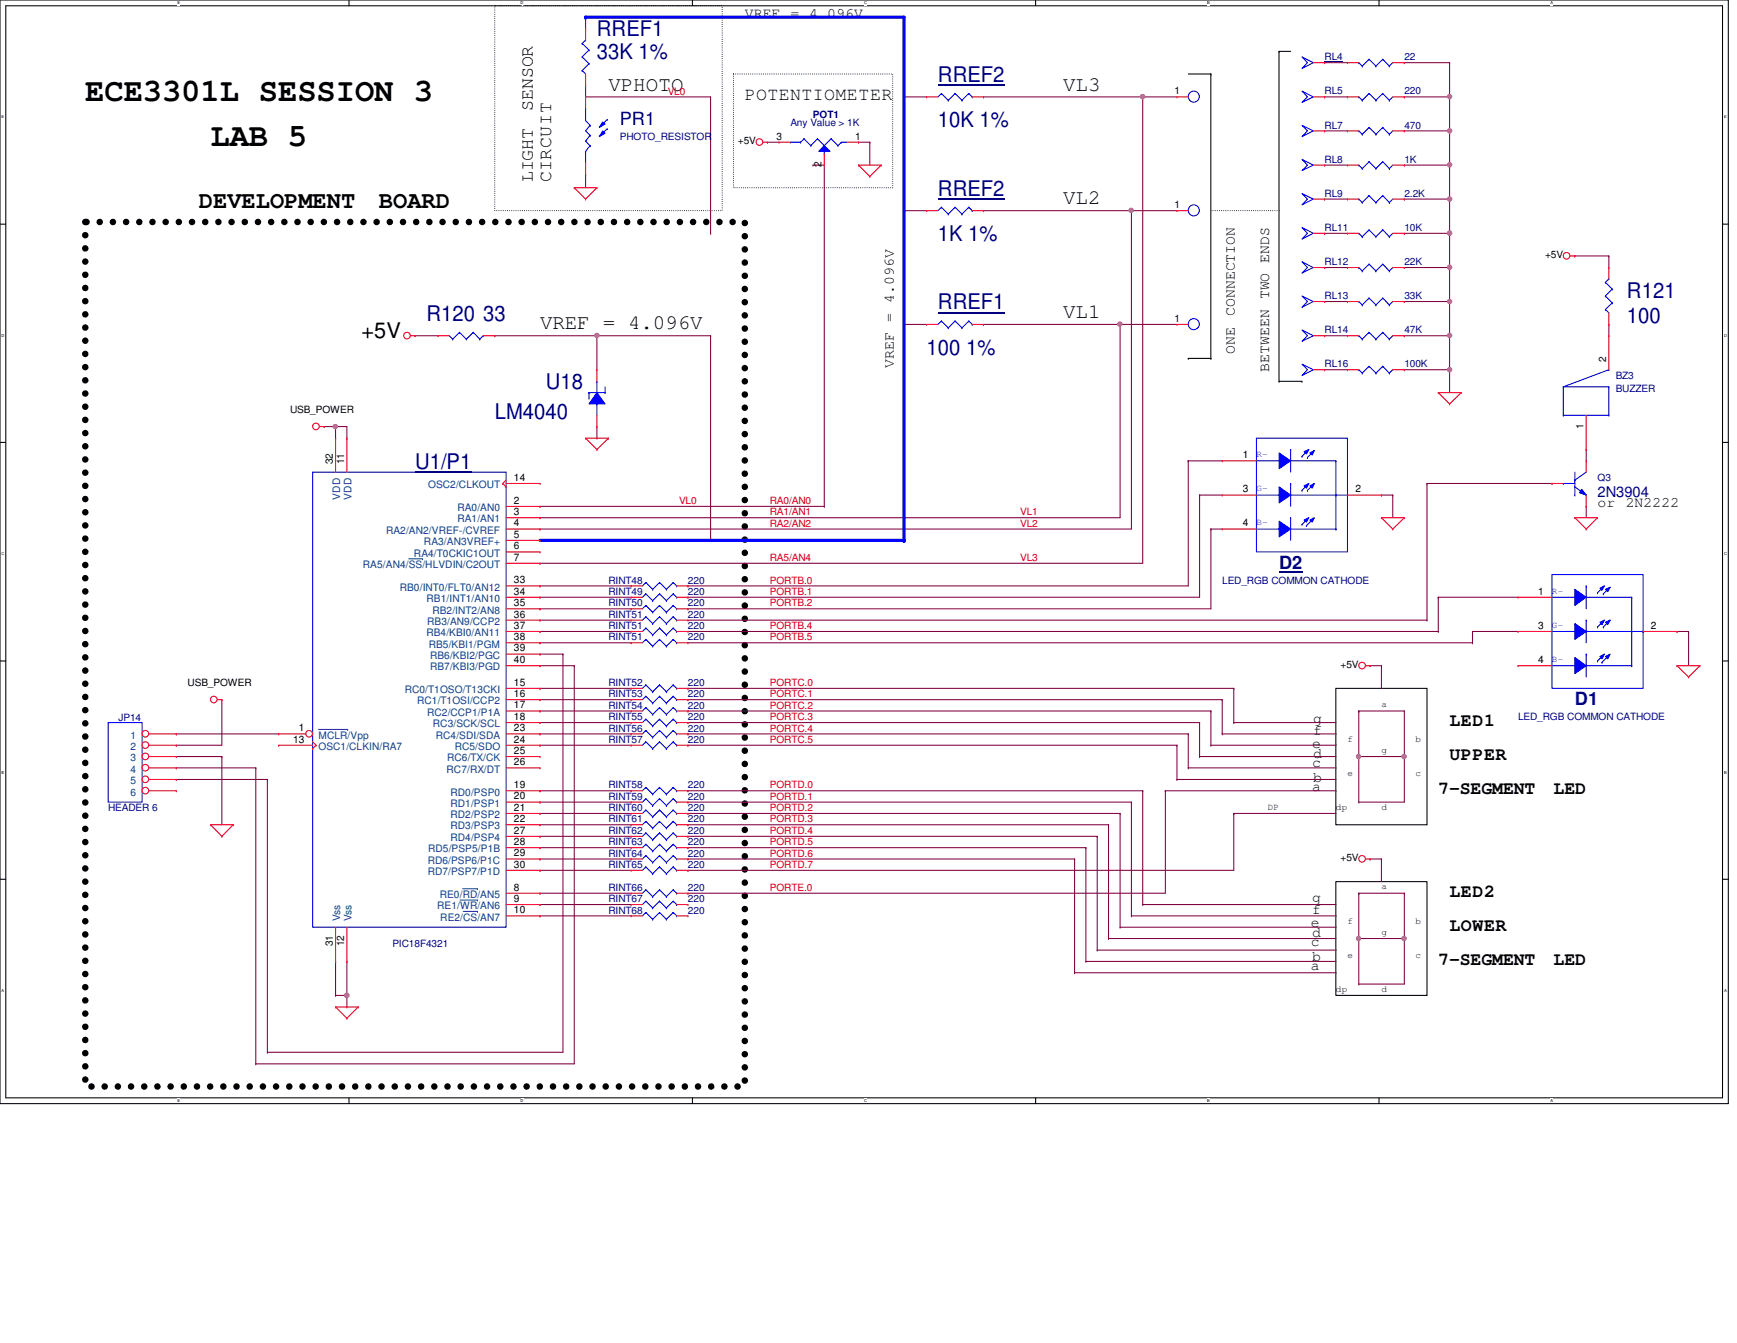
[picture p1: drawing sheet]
<svg xmlns="http://www.w3.org/2000/svg" width="279mm" height="216mm" viewBox="0 0 279 216" stroke-linecap="round" stroke-linejoin="round" font-family="sans-serif">
<defs><g id="words">
<g font-size="5.2">
<text x="13.7" y="16.2">ECE3301L SESSION 3</text>
<text x="33.9" y="23.5">LAB 5</text>
</g>
<g font-size="3.8">
<text x="32" y="33.4">DEVELOPMENT</text>
<text x="61" y="33.4">BOARD</text>
</g>
<g font-size="3.5" fill="#000080">
<text x="96" y="5.8">RREF1</text>
<text x="96" y="9.5">33K 1%</text>
<text x="150.9" y="13.2">RREF2</text>
<text x="150.9" y="20.5">10K 1%</text>
<text x="150.9" y="31.5">RREF2</text>
<text x="150.9" y="38.8">1K 1%</text>
<text x="261.7" y="47.9">R121</text>
<text x="68.6" y="51.6">R120 33</text>
<text x="150.9" y="49.7">RREF1</text>
<text x="261.7" y="51.9">100</text>
<text x="149.1" y="57.1">100 1%</text>
<text x="87.8" y="62.5">U18</text>
<text x="79.6" y="67.3">LM4040</text>
<text x="66.8" y="75.4">U1/P1</text>
</g>
<text font-size="3.5" x="58.2" y="54.3">+5V</text>
<g font-size="3.3">
<text x="97.9" y="14.6">VPHOTO</text>
<text x="171" y="14.6">VL3</text>
<text x="171" y="32.9">VL2</text>
<text x="86.9" y="53">VREF = 4.096V</text>
<text x="171" y="51.1">VL1</text>
</g>
<g font-size="2.9">
<text x="85.7" y="17.8" transform="rotate(-90 85.7 17.8)">SENSOR</text>
<text x="119.8" y="16">POTENTIOMETER</text>
<text x="85.7" y="29.3" transform="rotate(-90 85.7 29.3)">LIGHT</text>
<text x="88.6" y="29.3" transform="rotate(-90 88.6 29.3)">CIRCUIT</text>
<text x="233.2" y="116.7">LED1</text>
<text x="233.2" y="122.2">UPPER</text>
<text x="231.4" y="127.7">7-SEGMENT</text>
<text x="249.9" y="127.7">LED</text>
<text x="233.2" y="144.1">LED2</text>
<text x="233.2" y="149.6">LOWER</text>
<text x="231.4" y="155.2">7-SEGMENT</text>
<text x="249.9" y="155.2">LED</text>
</g>
<g font-size="2.9" fill="#000080">
<text x="99.7" y="20">PR1</text>
<text x="205.7" y="91.4">D2</text>
<text x="253.3" y="113.4">D1</text>
</g>
<g font-size="2.4">
<text x="119.8" y="2.8">VREF = 4.096V</text>
<text x="198.6" y="50.8" transform="rotate(-90 198.6 50.8)">CONNECTION</text>
<text x="143.8" y="59.1" transform="rotate(-90 143.8 59.1)">VREF = 4.096V</text>
<text x="198.6" y="56.9" transform="rotate(-90 198.6 56.9)">ONE</text>
<text x="204.1" y="59.8" transform="rotate(-90 204.1 59.8)">BETWEEN TWO ENDS</text>
<text x="257" y="81.5">or</text>
<text x="261.5" y="81.5">2N2222</text>
<text x="211.2" y="118.2">f</text>
<text x="211.2" y="116.2">g</text>
<text x="211.1" y="123.4">c</text>
<text x="211.1" y="120.2">e</text>
<text x="211.2" y="121.9">d</text>
<text x="211.2" y="125.7">b</text>
<text x="211.1" y="127.2">a</text>
<text x="210.9" y="149">e</text>
<text x="211.1" y="146.9">f</text>
<text x="211.1" y="144.9">g</text>
<text x="210.9" y="152.1">c</text>
<text x="210.9" y="155.9">a</text>
<text x="211.1" y="150.6">d</text>
<text x="211.1" y="154.4">b</text>
</g>
<text font-size="2.4" fill="#000080" x="257" y="79.9">2N3904</text>
<g font-size="1.7">
<text x="188.9" y="15.2">1</text>
<text x="124.9" y="22.4">3</text>
<text x="137.5" y="22.4">1</text>
<text x="132.2" y="26.9" transform="rotate(-90 132.2 26.9)">2</text>
<text x="188.9" y="33.4">1</text>
<text x="188.9" y="51.7">1</text>
<text x="258.4" y="58.2" transform="rotate(-90 258.4 58.2)">2</text>
<text x="254.7" y="68.9" transform="rotate(-90 254.7 68.9)">1</text>
<text x="53.6" y="74.6" transform="rotate(-90 53.6 74.6)">32</text>
<text x="55.4" y="74.6" transform="rotate(-90 55.4 74.6)">11</text>
<text x="82.7" y="77.3">14</text>
<text x="199.9" y="73.7">1</text>
<text x="82.7" y="81">2</text>
<text x="82.7" y="82.8">3</text>
<text x="199.9" y="79.2">3</text>
<text x="218" y="79.2">2</text>
<text x="82.7" y="84.6">4</text>
<text x="82.7" y="86.4">5</text>
<text x="82.7" y="88.3">6</text>
<text x="199.9" y="84.6">4</text>
<text x="82.7" y="90.1">7</text>
<text x="82.7" y="93.8">33</text>
<text x="82.7" y="95.6">34</text>
<text x="247.4" y="95.6">1</text>
<text x="82.7" y="97.5">35</text>
<text x="82.7" y="99.3">36</text>
<text x="82.7" y="101.1">37</text>
<text x="247.4" y="101.1">3</text>
<text x="265.6" y="101.1">2</text>
<text x="82.7" y="102.9">38</text>
<text x="82.7" y="104.7">39</text>
<text x="82.7" y="106.6">40</text>
<text x="247.4" y="106.6">4</text>
<text x="82.7" y="113.9">17</text>
<text x="82.7" y="112.1">16</text>
<text x="82.7" y="110.2">15</text>
<text x="47.2" y="119.4">13</text>
<text x="48.1" y="117.6">1</text>
<text x="82.7" y="119.4">24</text>
<text x="82.7" y="117.6">23</text>
<text x="82.7" y="115.7">18</text>
<text x="82.7" y="123">26</text>
<text x="82.7" y="121.2">25</text>
<text x="82.7" y="126.7">19</text>
<text x="82.7" y="128.5">20</text>
<text x="82.7" y="130.3">21</text>
<text x="82.7" y="132.2">22</text>
<text x="82.7" y="134">27</text>
<text x="82.7" y="135.8">28</text>
<text x="82.7" y="137.7">29</text>
<text x="82.7" y="143.2">8</text>
<text x="82.7" y="139.5">30</text>
<text x="82.7" y="145">9</text>
<text x="82.7" y="146.8">10</text>
<text x="53.6" y="152.1" transform="rotate(-90 53.6 152.1)">31</text>
<text x="55.4" y="152.1" transform="rotate(-90 55.4 152.1)">12</text>
</g>
<g font-size="1.7" fill="#004080">
<text x="54.7" y="80.3" transform="rotate(-90 54.7 80.3)">VDD</text>
<text x="56.6" y="80.3" transform="rotate(-90 56.6 80.3)">VDD</text>
<text x="68.9" y="78.5">OSC2/CLKOUT</text>
<text x="73.6" y="82.2">RA0/AN0</text>
<text x="73.6" y="84">RA1/AN1</text>
<text x="62.1" y="85.8">RA2/AN2/VREF-/CVREF</text>
<text x="66.6" y="89.5">RA4/T0CKIC1OUT</text>
<text x="68.2" y="87.6">RA3/AN3VREF+</text>
<text x="58.4" y="91.3">RA5/AN4/SS/HLVDIN/C2OUT</text>
<text x="64.3" y="95">RB0/INT0/FLT0/AN12</text>
<text x="68.6" y="96.8">RB1/INT1/AN10</text>
<text x="68.7" y="100.5">RB3/AN9/CCP2</text>
<text x="69.6" y="98.6">RB2/INT2/AN8</text>
<text x="68.6" y="102.3">RB4/KBI0/AN11</text>
<text x="69" y="104.1">RB5/KBI1/PGM</text>
<text x="69.2" y="105.9">RB6/KBI2/PGC</text>
<text x="69.2" y="107.8">RB7/KBI3/PGD</text>
<text x="65.1" y="111.4">RC0/T1OSO/T13CKI</text>
<text x="67.1" y="113.2">RC1/T1OSI/CCP2</text>
<text x="21" y="118.7">1</text>
<text x="51.2" y="118.7">MCLR/Vpp</text>
<text x="68.7" y="115.1">RC2/CCP1/P1A</text>
<text x="69.6" y="116.9">RC3/SCK/SCL</text>
<text x="70.1" y="118.7">RC4/SDI/SDA</text>
<text x="21" y="120.6">2</text>
<text x="21" y="122.4">3</text>
<text x="21" y="124.2">4</text>
<text x="51.2" y="120.6">OSC1/CLKIN/RA7</text>
<text x="71.8" y="124.2">RC7/RX/DT</text>
<text x="71.9" y="122.4">RC6/TX/CK</text>
<text x="73.2" y="120.6">RC5/SDO</text>
<text x="21" y="126.1">5</text>
<text x="21" y="127.9">6</text>
<text x="72.5" y="127.9">RD0/PSP0</text>
<text x="72.5" y="129.7">RD1/PSP1</text>
<text x="72.5" y="131.5">RD2/PSP2</text>
<text x="68.9" y="137">RD5/PSP5/P1B</text>
<text x="72.5" y="133.3">RD3/PSP3</text>
<text x="72.5" y="135.2">RD4/PSP4</text>
<text x="68.8" y="138.9">RD6/PSP6/P1C</text>
<text x="68.8" y="140.7">RD7/PSP7/P1D</text>
<text x="54.7" y="148.1" transform="rotate(-90 54.7 148.1)">Vss</text>
<text x="56.6" y="148.1" transform="rotate(-90 56.6 148.1)">Vss</text>
<text x="70.3" y="146.2">RE1/WR/AN6</text>
<text x="70.7" y="144.4">RE0/RD/AN5</text>
<text x="70.8" y="148">RE2/CS/AN7</text>
</g>
<g font-size="1.6" fill="#000080">
<text x="213.1" y="9.7">RL4</text>
<text x="225.9" y="9.7">22</text>
<text x="213.1" y="15.2">RL5</text>
<text x="225.9" y="15.2">220</text>
<text x="99.7" y="22.5">PHOTO_RESISTOR</text>
<text x="127.1" y="20.3">Any Value &gt; 1K</text>
<text x="130.8" y="18.9">POT1</text>
<text x="213.1" y="20.7">RL7</text>
<text x="225.9" y="20.7">470</text>
<text x="213.1" y="26.2">RL8</text>
<text x="225.9" y="26.2">1K</text>
<text x="213.1" y="31.6">RL9</text>
<text x="225.9" y="31.6">2.2K</text>
<text x="213.1" y="37.1">RL11</text>
<text x="225.9" y="37.1">10K</text>
<text x="213.1" y="42.6">RL12</text>
<text x="225.9" y="42.6">22K</text>
<text x="213.1" y="53.6">RL14</text>
<text x="213.1" y="48.1">RL13</text>
<text x="225.9" y="53.6">47K</text>
<text x="225.9" y="48.1">33K</text>
<text x="213.1" y="59.1">RL16</text>
<text x="225.9" y="59.1">100K</text>
<text x="259.9" y="60.9">BZ3</text>
<text x="259.9" y="63.1">BUZZER</text>
<text x="257" y="77.3">Q3</text>
<text x="97.9" y="93.8">RINT48</text>
<text x="97.9" y="95.6">RINT49</text>
<text x="110.7" y="93.8">220</text>
<text x="110.7" y="95.6">220</text>
<text x="196.6" y="93.8">LED_RGB COMMON CATHODE</text>
<text x="97.9" y="99.3">RINT51</text>
<text x="97.9" y="97.5">RINT50</text>
<text x="97.9" y="101.1">RINT51</text>
<text x="110.7" y="99.3">220</text>
<text x="110.7" y="97.5">220</text>
<text x="110.7" y="101.1">220</text>
<text x="97.9" y="103">RINT51</text>
<text x="110.7" y="103">220</text>
<text x="97.9" y="113.9">RINT54</text>
<text x="97.9" y="110.3">RINT52</text>
<text x="97.9" y="112.1">RINT53</text>
<text x="110.7" y="113.9">220</text>
<text x="110.7" y="110.3">220</text>
<text x="110.7" y="112.1">220</text>
<text x="19" y="116">JP14</text>
<text x="97.9" y="119.4">RINT57</text>
<text x="97.9" y="115.7">RINT55</text>
<text x="97.9" y="117.6">RINT56</text>
<text x="110.7" y="119.4">220</text>
<text x="110.7" y="115.7">220</text>
<text x="110.7" y="117.6">220</text>
<text x="244.2" y="115.7">LED_RGB COMMON CATHODE</text>
<text x="17.4" y="130.4">HEADER 6</text>
<text x="97.9" y="130.4">RINT60</text>
<text x="97.9" y="126.7">RINT58</text>
<text x="97.9" y="128.6">RINT59</text>
<text x="110.7" y="130.4">220</text>
<text x="110.7" y="126.7">220</text>
<text x="110.7" y="128.6">220</text>
<text x="97.9" y="132.2">RINT61</text>
<text x="97.9" y="134">RINT62</text>
<text x="97.9" y="135.9">RINT63</text>
<text x="97.9" y="137.7">RINT64</text>
<text x="110.7" y="132.2">220</text>
<text x="110.7" y="134">220</text>
<text x="110.7" y="135.9">220</text>
<text x="110.7" y="137.7">220</text>
<text x="97.9" y="139.5">RINT65</text>
<text x="97.9" y="143.2">RINT66</text>
<text x="110.7" y="139.5">220</text>
<text x="110.7" y="143.2">220</text>
<text x="97.9" y="145">RINT67</text>
<text x="97.9" y="146.9">RINT68</text>
<text x="110.7" y="145">220</text>
<text x="110.7" y="146.9">220</text>
<text x="63.1" y="152.3">PIC18F4321</text>
</g>
<g font-size="1.6" fill="#f00">
<text x="107.4" y="15.2">VL0</text>
<text x="109.2" y="81">VL0</text>
<text x="123.8" y="81">RA0/AN0</text>
<text x="123.8" y="82.8">RA1/AN1</text>
<text x="164.1" y="82.8">VL1</text>
<text x="123.8" y="84.7">RA2/AN2</text>
<text x="164.1" y="84.7">VL2</text>
<text x="123.8" y="93.8">PORTB.0</text>
<text x="123.8" y="95.6">PORTB.1</text>
<text x="123.8" y="90.2">RA5/AN4</text>
<text x="164.1" y="90.2">VL3</text>
<text x="123.8" y="97.5">PORTB.2</text>
<text x="123.8" y="101.1">PORTB.4</text>
<text x="123.8" y="103">PORTB.5</text>
<text x="123.8" y="113.9">PORTC.2</text>
<text x="123.8" y="112.1">PORTC.1</text>
<text x="123.8" y="110.3">PORTC.0</text>
<text x="123.8" y="117.6">PORTC.4</text>
<text x="123.8" y="119.4">PORTC.5</text>
<text x="123.8" y="115.8">PORTC.3</text>
<text x="123.8" y="126.7">PORTD.0</text>
<text x="123.8" y="128.6">PORTD.1</text>
<text x="123.8" y="130.4">PORTD.2</text>
<text x="123.8" y="137.7">PORTD.6</text>
<text x="123.8" y="132.2">PORTD.3</text>
<text x="123.8" y="134.1">PORTD.4</text>
<text x="123.8" y="135.9">PORTD.5</text>
<text x="123.8" y="143.2">PORTE.0</text>
<text x="123.8" y="139.5">PORTD.7</text>
</g>
<g font-size="1.6">
<text x="118.7" y="23.2">+5V</text>
<text x="248.5" y="41.5">+5V</text>
<text x="46.7" y="66.4">USB_POWER</text>
<text x="215.6" y="107.4">+5V</text>
<text x="30.2" y="110.3">USB_POWER</text>
<text x="215.6" y="138.4">+5V</text>
</g>
<g font-size="1.5" fill="#00f">
<text x="202.1" y="73.5">R-</text>
<text x="202.1" y="79">G-</text>
<text x="202.1" y="84.5">B-</text>
<text x="249.6" y="95.4">R-</text>
<text x="249.6" y="100.9">G-</text>
<text x="249.6" y="106.4">B-</text>
</g>
<g font-size="1.5">
<text x="222.2" y="113.7">a</text>
<text x="216.7" y="119.2">f</text>
<text x="227.7" y="119.2">b</text>
<text x="216.7" y="124.7">e</text>
<text x="222.2" y="121">g</text>
<text x="227.7" y="124.7">c</text>
<text x="203.9" y="130.2">DP</text>
<text x="214.9" y="130.2">dp</text>
<text x="222.2" y="130.2">d</text>
<text x="222.2" y="143">a</text>
<text x="216.7" y="148.5">f</text>
<text x="227.7" y="148.5">b</text>
<text x="216.7" y="154">e</text>
<text x="222.2" y="150.3">g</text>
<text x="227.7" y="154">c</text>
<text x="214.9" y="159.4">dp</text>
<text x="222.2" y="159.4">d</text>
</g>
<g font-size=".6">
<text x="28.5" y=".7">E</text>
<text x="83.7" y=".7">D</text>
<text x="139" y=".7">C</text>
<text x="194.2" y=".7">B</text>
<text x="249.4" y=".7">A</text>
<text x=".3" y="19">E</text>
<text x="277.3" y="19">E</text>
<text x=".3" y="54.1">D</text>
<text x="277.3" y="54.1">D</text>
<text x=".3" y="89.2">C</text>
<text x="277.3" y="89.2">C</text>
<text x=".3" y="124.4">B</text>
<text x="277.3" y="124.4">B</text>
<text x=".3" y="159.5">A</text>
<text x="277.3" y="159.5">A</text>
<text x="28.5" y="177.2">E</text>
<text x="83.7" y="177.2">D</text>
<text x="139" y="177.2">C</text>
<text x="194.2" y="177.2">B</text>
<text x="249.4" y="177.2">A</text>
</g>
</g></defs>
<path d="M0 0h278v177.4h-278zM.9 .9h276.2v175.6h-276.2z" fill="none" stroke="#000" stroke-width=".17"/>
<g fill="#fff">
<path d="M28.5 .1h.5v.7h-.5z"/>
<path d="M28.5 176.6h.5v.7h-.5z"/>
</g>
<path d="M56.1 0v.9M56.1 176.5v.9" fill="none" stroke="#000" stroke-width=".17"/>
<g fill="#fff">
<path d="M83.7 .1h.5v.7h-.5z"/>
<path d="M83.7 176.6h.5v.7h-.5z"/>
</g>
<path d="M111.4 0v.9M111.4 176.5v.9" fill="none" stroke="#000" stroke-width=".17"/>
<g fill="#fff">
<path d="M139 .1h.4v.7h-.4z"/>
<path d="M139 176.6h.4v.7h-.4z"/>
</g>
<path d="M166.6 0v.9M166.6 176.5v.9" fill="none" stroke="#000" stroke-width=".17"/>
<g fill="#fff">
<path d="M194.2 .1h.4v.7h-.4z"/>
<path d="M194.2 176.6h.4v.7h-.4z"/>
</g>
<path d="M221.8 0v.9M221.8 176.5v.9" fill="none" stroke="#000" stroke-width=".17"/>
<g fill="#fff">
<path d="M249.4 .1h.4v.7h-.4z"/>
<path d="M249.4 176.6h.4v.7h-.4z"/>
<path d="M.3 18.5h.4v.7h-.4z"/>
<path d="M277.3 18.5h.4v.7h-.4z"/>
<path d="M.3 53.6h.4v.7h-.4z"/>
<path d="M277.3 53.6h.5v.7h-.5z"/>
</g>
<path d="M0 36h.9M277.1 36h.9" fill="none" stroke="#000" stroke-width=".17"/>
<g fill="#fff">
<path d="M.3 88.6h.4v.8h-.4z"/>
<path d="M277.3 88.6h.5v.8h-.5z"/>
</g>
<path d="M0 71.1h.9M277.1 71.1h.9" fill="none" stroke="#000" stroke-width=".17"/>
<g fill="#fff">
<path d="M.3 123.8h.4v.7h-.4z"/>
<path d="M277.3 123.8h.4v.7h-.4z"/>
</g>
<path d="M0 106.3h.9M277.1 106.3h.9" fill="none" stroke="#000" stroke-width=".17"/>
<g fill="#fff">
<path d="M.3 158.9h.3v.7h-.3z"/>
<path d="M277.3 158.9h.4v.7h-.4z"/>
</g>
<g fill="none" stroke="#000" stroke-width=".17">
<path d="M191.1 11.9h3.7M194.8 11.9h.1M194.8 11.9v45.7M205.7 8.3h.1M205.7 8.3h1.9M205.7 8.3v53M191.1 57.6h.1M191.1 57.6h3.7M194.8 57.6h.1M205.7 61.3h.1M205.7 61.3h3.7M209.4 61.3h.1"/>
<path d="M214.9 110.7h14.6v21.9h-14.6zM0 141.4h.9M214.9 141.7h14.6v18.3h-14.6zM277.1 141.4h.9"/>
</g>
<path d="M13.7 35.7h106.1v139h-106.1z" fill="none" stroke="#000" stroke-width="1.1" stroke-dasharray="0 2.1"/>
<path d="M79.6 .9h36.6v33h-36.6zM118 11.9h25.6v18.3h-25.6zM194.8 33.9h10.9M205.7 33.9h.1" fill="none" stroke="#000" stroke-width=".17" stroke-dasharray="0 .3"/>
<path d="M52.2 68.6h.1M52.2 68.6h3.6M54 68.6h.1M55.8 154.6h.1M55.8 154.6v7.3M54 160h.1M54 160h1.8M55.8 161.9h.1" fill="none" stroke="#800040" stroke-width=".17"/>
<circle cx="55.8" cy="160" r=".36" fill="#f0f"/>
<circle cx="55.8" cy="160" r=".36" fill="none" stroke="#f0f" stroke-width=".17"/>
<g fill="none" stroke="#800040" stroke-width=".17">
<path d="M54 70.4h.1M54 68.6v1.8M55.8 70.4h.1M55.8 68.6v1.8M28.4 119.8h.1M28.4 118h.1M28.4 118h16.4M35.7 112.5h.1M35.7 112.5v7.3h-7.3M86.9 107h.1M86.9 105.2h.1M86.9 107h5.5"/>
<path d="M86.9 105.2h3.7M90.6 105.2h.1M90.6 105.2v64M92.4 107h.1M92.4 107v64h-51.3M28.4 125.3h.1M28.4 123.4h.1M28.4 121.6h.1M28.4 125.3h14.6M28.4 123.4h12.7M28.4 121.6h7.3M35.7 121.6h.1"/>
<path d="M35.7 121.6v11M41.1 123.4h.1M41.1 123.4v47.6M43 125.3h.1M43 125.3v43.9M41.1 171h.1"/>
</g>
<circle cx="53.9" cy="68.6" r=".34" fill="#f0f"/>
<circle cx="53.9" cy="68.6" r=".34" fill="none" stroke="#f0f" stroke-width=".17"/>
<g fill="none" stroke="#800040" stroke-width=".17">
<path d="M66.8 54h.1M66.8 54h3.6M79.6 54h.1M79.6 54h34.7M96 54h.1M96 54v5.4M96 70.4h.1M96 68.6v1.8M191.1 74.1h.1M191.1 74.1v20.1h-80.4M191.1 74.1h5.5M193 79.6h.1"/>
<path d="M193 79.6v16.4h-82.3M193 79.6h3.6M86.9 94.2h.1M86.9 96h.1M86.9 97.9h.1M86.9 94.2h14.6M86.9 96h14.6M86.9 97.9h14.6M110.7 94.2h.1M110.7 96h.1M110.7 97.9h.1M194.8 85h.1"/>
<path d="M194.8 85v12.9h-84.1M194.8 85h1.8M86.9 110.7h.1M86.9 112.5h.1M86.9 114.3h.1M86.9 116.2h.1M86.9 118h.1M86.9 119.8h.1M86.9 101.5h.1M86.9 110.7h14.6M86.9 112.5h14.6M86.9 114.3h14.6"/>
<path d="M86.9 116.2h14.6M86.9 118h14.6M86.9 119.8h14.6M86.9 101.5h14.6M110.7 101.5h120.7M231.4 101.5h.1M86.9 127.1h.1M86.9 128.9h.1M86.9 130.8h.1M86.9 132.6h.1M86.9 134.5h.1M86.9 136.3h.1"/>
<path d="M86.9 138.1h.1M86.9 127.1h14.6M86.9 128.9h14.6M86.9 130.8h14.6M86.9 132.6h14.6M86.9 134.5h14.6M86.9 136.3h14.6M86.9 138.1h14.6M110.7 138.1h.1M110.7 138.1h62.1M54 154.6h.1M54 154.6v5.4"/>
<path d="M86.9 143.6h.1M86.9 143.6h14.6M43 169.2h.1M43 169.2h47.6"/>
</g>
<circle cx="96" cy="53.9" r=".34" fill="#f0f"/>
<circle cx="96" cy="53.9" r=".34" fill="none" stroke="#f0f" stroke-width=".17"/>
<g fill="none" stroke="#800040" stroke-width=".17">
<path d="M110.7 114.3h.1M110.7 112.5h.1M110.7 118h.1M110.7 119.8h.1M110.7 114.3h84.1M110.7 112.5h85.9M110.7 118h80.4M110.7 119.8h78.6M189.3 119.8h.1M189.3 119.8v5.5M191.1 118h.1M191.1 118v5.4"/>
<path d="M218.6 114.3h.1M218.6 114.3h7.3M222.2 107h.1M222.2 107v3.7M218.6 128.9h.1M218.6 121.6h.1M218.6 121.6v7.3M218.6 121.6h7.3M225.9 121.6h.1M225.9 121.6v7.3h-7.3M86.9 145.4h.1M86.9 147.2h.1"/>
<path d="M86.9 145.4h14.6M86.9 147.2h14.6"/>
</g>
<circle cx="225.8" cy="121.6" r=".34" fill="#f0f"/>
<circle cx="225.8" cy="121.6" r=".34" fill="none" stroke="#f0f" stroke-width=".17"/>
<circle cx="218.5" cy="121.6" r=".34" fill="#f0f"/>
<circle cx="218.5" cy="121.6" r=".34" fill="none" stroke="#f0f" stroke-width=".17"/>
<path d="M218.6 114.3h.1M218.6 114.3v7.3M225.9 114.3h.1M225.9 114.3v7.3M222.2 138.1h.1M222.2 138.1v3.6M218.6 158.2h.1M218.6 143.6h.1M218.6 150.9h.1M218.6 150.9v7.3M218.6 158.2h7.3M218.6 143.6h7.3" fill="none" stroke="#800040" stroke-width=".17"/>
<circle cx="218.5" cy="150.9" r=".34" fill="#f0f"/>
<circle cx="218.5" cy="150.9" r=".34" fill="none" stroke="#f0f" stroke-width=".17"/>
<path d="M225.9 150.9h.1M225.9 150.9v7.3" fill="none" stroke="#800040" stroke-width=".17"/>
<circle cx="225.8" cy="150.9" r=".34" fill="#f0f"/>
<circle cx="225.8" cy="150.9" r=".34" fill="none" stroke="#f0f" stroke-width=".17"/>
<g fill="none" stroke="#800040" stroke-width=".17">
<path d="M158.2 15.6h.1M158.2 15.6h25.6M158.2 52.2h.1M158.2 52.2h22M180.2 52.2h.1M180.2 52.2v31M110.7 110.7h.1M110.7 116.2h.1M110.7 110.7h87.8M110.7 116.2h82.3M193 116.2h.1M193 116.2v5.4"/>
<path d="M194.8 114.3h.1M194.8 114.3v5.5M196.6 112.5h.1M196.6 112.5v5.5M198.5 110.7h.1M198.5 110.7v5.5M220.4 107h.1M220.4 107h1.8M110.7 127.1h.1M110.7 128.9h.1M110.7 130.8h.1M110.7 132.6h.1"/>
<path d="M110.7 134.5h.1M110.7 136.3h.1M110.7 127.1h73.1M110.7 128.9h71.3M110.7 130.8h69.5M110.7 132.6h67.6M110.7 134.5h65.8M110.7 136.3h64M172.8 138.1h.1M172.8 138.1v18.3M174.7 136.3h.1M174.7 136.3v18.3"/>
<path d="M176.5 134.5h.1M176.5 134.5v18.2M178.3 132.6h.1M178.3 132.6v18.3M180.2 130.8h.1M180.2 130.8v18.3M182 128.9h.1M182 128.9v18.3M183.8 127.1h.1M183.8 127.1v18.3M187.5 127.1h.1M187.5 127.1v16.5h-76.8"/>
<path d="M220.4 138.1h.1M220.4 138.1h1.8M110.7 143.6h.1M218.6 150.9h.1M218.6 143.6h.1M218.6 143.6v7.3M225.9 143.6h.1M225.9 143.6v7.3h-7.3"/>
</g>
<circle cx="180.1" cy="52.1" r=".34" fill="#f0f"/>
<circle cx="180.1" cy="52.1" r=".34" fill="none" stroke="#f0f" stroke-width=".17"/>
<path d="M183.8 15.6h.1M183.8 15.6v75" fill="none" stroke="#800040" stroke-width=".17"/>
<circle cx="183.8" cy="15.5" r=".36" fill="#f0f"/>
<circle cx="183.8" cy="15.5" r=".36" fill="none" stroke="#f0f" stroke-width=".17"/>
<path d="M145.4 15.6h.1M145.4 15.6h3.7M145.4 15.6v18.3M145.4 33.9h.1M145.4 33.9h3.7M158.2 33.9h.1M158.2 33.9h23.8M182 33.9h.1M182 33.9v51.1M145.4 52.2h.1M145.4 52.2h3.7" fill="none" stroke="#800040" stroke-width=".17"/>
<circle cx="181.9" cy="33.8" r=".34" fill="#f0f"/>
<circle cx="181.9" cy="33.8" r=".34" fill="none" stroke="#f0f" stroke-width=".17"/>
<g fill="none" stroke="#800040" stroke-width=".17">
<path d="M114.3 54h.1M114.3 54v32.9h-27.4M222.2 79.6h.1M222.2 79.6h1.8M224 79.6h.1M224 79.6v3.6M86.9 85h.1M86.9 83.2h.1M86.9 90.6h.1M86.9 81.4h.1M86.9 86.9h.1M86.9 85h95.1"/>
<path d="M86.9 83.2h93.3M86.9 90.6h96.9M86.9 81.4h45.7M86.9 139.9h.1M86.9 139.9h14.6M110.7 139.9h.1M198.5 130.8h.1M198.5 130.8v9.1h-87.8M198.5 130.8h16.4"/>
</g>
<path d="M86.9 86.9h58.5" fill="none" stroke="#00f" stroke-width=".51"/>
<circle cx="145.4" cy="86.9" r=".25" fill="#00f"/>
<path d="M145.4 2.8v84.1" fill="none" stroke="#00f" stroke-width=".51"/>
<circle cx="145.4" cy="86.9" r=".25" fill="#00f"/>
<g fill="none" stroke="#800040" stroke-width=".17">
<path d="M183.8 15.6h.1M183.8 15.6h5.5M213.1 10.1h.1M213.1 15.6h.1M213.1 15.6h3.6M213.1 10.1h3.6M225.9 10.1h.1M225.9 15.6h.1M225.9 15.6h7.3M225.9 10.1h7.3M233.2 10.1h.1M233.2 15.6h.1"/>
<path d="M233.2 10.1v10.9M182 33.9h.1M182 33.9h7.3M213.1 21h.1M213.1 26.5h.1M213.1 32h.1M213.1 37.5h.1M213.1 21h3.6M213.1 26.5h3.6M213.1 32h3.6M213.1 37.5h3.6M180.2 52.2h.1"/>
<path d="M180.2 52.2h9.1M213.1 43h.1M213.1 48.5h.1M213.1 54h.1M213.1 59.4h.1M213.1 43h3.6M213.1 48.5h3.6M213.1 54h3.6M213.1 59.4h3.6M253.3 41.1h.1M253.3 41.1h5.5M258.8 41.1h.1"/>
<path d="M258.8 52.2h.1M258.8 41.1v1.9M258.8 52.2v1.8M255.1 72.3h.1M255.1 72.3v1.8M255.1 81.4h.1M255.1 81.4v1.8"/>
</g>
<circle cx="233.2" cy="15.5" r=".34" fill="#f0f"/>
<circle cx="233.2" cy="15.5" r=".34" fill="none" stroke="#f0f" stroke-width=".17"/>
<path d="M225.9 21h.1M225.9 21h7.3M233.2 21h.1M233.2 21v5.5" fill="none" stroke="#800040" stroke-width=".17"/>
<circle cx="233.2" cy="26.5" r=".34" fill="#f0f"/>
<circle cx="233.2" cy="26.5" r=".34" fill="none" stroke="#f0f" stroke-width=".17"/>
<circle cx="233.2" cy="21" r=".34" fill="#f0f"/>
<circle cx="233.2" cy="21" r=".34" fill="none" stroke="#f0f" stroke-width=".17"/>
<path d="M225.9 26.5h.1M225.9 32h.1M225.9 26.5h7.3M233.2 26.5h.1M233.2 26.5v5.5h-7.3" fill="none" stroke="#800040" stroke-width=".17"/>
<circle cx="233.2" cy="32" r=".34" fill="#f0f"/>
<circle cx="233.2" cy="32" r=".34" fill="none" stroke="#f0f" stroke-width=".17"/>
<path d="M225.9 37.5h.1M225.9 37.5h7.3M233.2 32h.1M233.2 37.5h.1M233.2 32v11" fill="none" stroke="#800040" stroke-width=".17"/>
<circle cx="233.2" cy="37.5" r=".35" fill="#f0f"/>
<circle cx="233.2" cy="37.5" r=".35" fill="none" stroke="#f0f" stroke-width=".17"/>
<path d="M225.9 43h.1M225.9 43h7.3M233.2 43h.1M233.2 43v5.5" fill="none" stroke="#800040" stroke-width=".17"/>
<circle cx="233.2" cy="48.5" r=".34" fill="#f0f"/>
<circle cx="233.2" cy="48.5" r=".34" fill="none" stroke="#f0f" stroke-width=".17"/>
<circle cx="233.2" cy="43" r=".34" fill="#f0f"/>
<circle cx="233.2" cy="43" r=".34" fill="none" stroke="#f0f" stroke-width=".17"/>
<path d="M225.9 48.5h.1M225.9 48.5h7.3M233.2 48.5h.1M233.2 48.5v5.5" fill="none" stroke="#800040" stroke-width=".17"/>
<circle cx="233.2" cy="53.9" r=".34" fill="#f0f"/>
<circle cx="233.2" cy="53.9" r=".34" fill="none" stroke="#f0f" stroke-width=".17"/>
<path d="M225.9 54h.1M225.9 59.4h.1M225.9 54h7.3M225.9 59.4h7.3M233.2 54h.1M233.2 59.4h.1M233.2 54v9.1" fill="none" stroke="#800040" stroke-width=".17"/>
<circle cx="233.2" cy="59.4" r=".34" fill="#f0f"/>
<circle cx="233.2" cy="59.4" r=".34" fill="none" stroke="#f0f" stroke-width=".17"/>
<g fill="none" stroke="#800040" stroke-width=".17">
<path d="M94.2 2.8h.1M94.2 15.6h.1M94.2 13.7h.1M94.2 2.8v1.8M94.2 13.7v1.9M94.2 15.6h20.1v21.9M94.2 28h.1M94.2 28v2.2M114.3 37.5h.1M130.8 26.5h.1M130.8 26.5h1.8M139.9 22.9h.1"/>
<path d="M139.9 22.9v3.6"/>
</g>
<path d="M94.2 2.8h51.2" fill="none" stroke="#00f" stroke-width=".51"/>
<circle cx="94.2" cy="2.8" r=".25" fill="#00f"/>
<g fill="none" stroke="#800040" stroke-width=".17">
<path d="M123.4 22.9h.1M123.4 22.9h1.9M132.6 26.5v54.9M138.1 22.9h.1M138.1 22.9h1.8M229.5 77.7h.1M229.5 77.7v22M229.5 77.7h20.1M249.6 77.7h.1M86.9 99.7h.1M86.9 99.7h14.6M110.7 99.7h118.8"/>
<path d="M132.6 81.4h.1M229.5 99.7h.1M231.4 96h.1M231.4 96v5.5M231.4 96h12.8M86.9 103.3h.1M86.9 103.3h14.6M110.7 103.3h126.2M194.8 119.8h.1M194.8 119.8h20.1M196.6 118h.1M196.6 118h18.3"/>
<path d="M198.5 116.2h.1M198.5 116.2h16.4M236.9 103.3h.1M236.9 101.5h.1M236.9 101.5h7.3M236.9 101.5v1.8M269.7 101.5h.1M269.7 101.5h1.9M271.6 101.5h.1M271.6 101.5v5.5M187.5 127.1h.1M187.5 127.1h27.4"/>
<path d="M189.3 125.3h.1M189.3 125.3h25.6M191.1 123.4h.1M191.1 123.4h23.8M193 121.6h.1M193 121.6h21.9M172.8 156.4h.1M172.8 156.4h42.1M174.7 154.6h.1M174.7 154.6h40.2M176.5 152.7h.1M176.5 152.7h38.4"/>
<path d="M178.3 150.9h.1M178.3 150.9h36.6M180.2 149.1h.1M180.2 149.1h34.7M182 147.2h.1M182 147.2h32.9M183.8 145.4h.1M183.8 145.4h31.1"/>
</g>
<g fill="none" stroke="#f00" stroke-width=".17">
<path d="M92.4 30.2h.1M92.4 30.2h3.6M92.4 30.2l1.8 1.8M94.2 32h.1M96 30.2h.1M96 30.2l-1.8 1.8M122.7 22.9h.7M123.4 22.9h.1M138.1 26.5h.1M138.1 26.5h3.6M138.1 26.5l1.8 1.9M139.9 28.4h.1"/>
<path d="M141.7 26.5h.1M141.7 26.5l-1.8 1.9M66 54h.8M66.8 54h.1M211.2 48.5h1.9M213.1 48.5h.1M252.6 41.1h.7M253.3 41.1h.1M51.4 68.6h.8M52.2 68.6h.1M94.2 70.4h.1M94.2 70.4h3.7"/>
<path d="M94.2 70.4l1.8 1.9M96 72.3h.1M97.9 70.4h.1M97.9 70.4l-1.9 1.9M231.4 63.1h.1M231.4 63.1h3.6M231.4 63.1l1.8 1.8M233.2 64.9h.1M235 63.1h.1M235 63.1l-1.8 1.8M222.2 83.2h.1M222.2 83.2h3.7"/>
<path d="M222.2 83.2l1.8 1.8M224 85h.1M225.9 83.2h.1M225.9 83.2l-1.9 1.8M253.3 83.2h.1M253.3 83.2h3.7M253.3 83.2l1.8 1.8M255.1 85h.1M257 83.2h.1M257 83.2l-1.9 1.8M35 112.5h.7M35.7 112.5h.1"/>
<path d="M219.7 107h.7M220.4 107h.1M269.7 107h.1M269.7 107h3.7M269.7 107l1.9 1.8M271.6 108.8h.1M273.4 107h.1M273.4 107l-1.8 1.8M33.9 132.6h.1M33.9 132.6h3.6M33.9 132.6l1.8 1.9M35.7 134.5h.1"/>
<path d="M37.5 132.6h.1M37.5 132.6l-1.8 1.9M101.5 139.9h.1M101.5 139.9h1.8M108.8 139.9h1.9M110.7 139.9h.1M219.7 138.1h.7M220.4 138.1h.1M54 161.9h.1M54 161.9h3.6M54 161.9l1.8 1.8M55.8 163.7h.1"/>
<path d="M57.6 161.9h.1M57.6 161.9l-1.8 1.8"/>
<circle cx="122.1" cy="22.8" r=".54"/>
<circle cx="65.5" cy="53.9" r=".54"/>
<circle cx="252" cy="41.1" r=".54"/>
<circle cx="50.8" cy="68.6" r=".54"/>
<circle cx="34.4" cy="112.5" r=".54"/>
<circle cx="219.1" cy="107" r=".54"/>
<circle cx="219.1" cy="138.1" r=".54"/>
</g>
<g fill="none" stroke="#00f" stroke-width=".17">
<path d="M209.4 47.6l1.8 .9-1.8 .9 .9-.9zM94.7 63.1h.1M94.7 64h.1M94.7 63.1h2.6M94.7 63.1v.9M96 64.9h.1M96 61.3h.1M96 61.3v1.8M96 64.9v1.9M97.3 63.1h.1M97.3 62.2v.9M103.9 139.4h.1"/>
<path d="M103.9 139.4l-.6 .5M103.9 139.4l1.1 1.1M106.1 139.4h.1M106.1 139.4l-1.1 1.1M106.1 139.4l1.1 1.1M108.3 139.4h.1M108.3 139.4l-1.1 1.1M108.3 139.4l.5 .5M108.8 139.9h.1M105 140.5h.1M107.2 140.5h.1"/>
</g>
<path d="M96 63.1l1.3 1.8h-2.6z" fill-rule="evenodd" fill="#00f"/>
<g fill="none" stroke="#00f" stroke-width=".17">
<path d="M151.4 15h.1M151.4 15l-.5 .6M151.4 15l1.1 1.1M152.5 16.1h.1M153.6 15h.1M153.6 15l-1.1 1.1M153.6 15l1.1 1.1M154.7 16.1h.1M155.8 15h.1M155.8 15l-1.1 1.1M155.8 15l.6 .6M156.4 15.6h.1"/>
<path d="M151.4 51.6h.1M151.4 51.6l-.5 .6M151.4 51.6l1.1 1.1M152.5 52.7h.1M153.6 51.6h.1M153.6 51.6l-1.1 1.1M153.6 51.6l1.1 1.1M154.7 52.7h.1M155.8 51.6h.1M155.8 51.6l-1.1 1.1M155.8 51.6l.6 .6M156.4 52.2h.1"/>
<path d="M209.4 58.5l1.8 .9-1.8 1 .9-1zM96 63.1l1.3 1.8h-2.6z"/>
<circle cx="192" cy="33.8" r=".89"/>
</g>
<g fill="none" stroke="#f00" stroke-width=".17">
<path d="M149.1 15.6h.1M149.1 15.6h1.8M156.4 15.6h1.8M158.2 15.6h.1M189.3 33.9h.1M189.3 33.9h1.8M96 59.4h.1M96 59.4v1.9M149.1 52.2h.1M149.1 52.2h1.8M156.4 52.2h1.8M158.2 52.2h.1"/>
<path d="M211.2 59.4h1.9M213.1 59.4h.1M96 68.6h.1M96 66.8v1.8"/>
</g>
<path d="M150.9 13.7h10.7M150.9 50.2h10.7" fill="none" stroke="#000080" stroke-width=".25"/>
<path d="M253.3 94.7l1.8 1.3-1.8 1.3z" fill-rule="evenodd" fill="#00f"/>
<path d="M253.3 94.7l1.8 1.3-1.8 1.3z" fill="none" stroke="#00f" stroke-width=".17"/>
<path d="M257.3 94.6l.8-.4-.4 .7z" fill-rule="evenodd" fill="#00f"/>
<path d="M257 95.3h.1M257.3 94.6l.8-.4-.4 .7zM258.1 94.2l-1.1 1.1" fill="none" stroke="#00f" stroke-width=".17"/>
<path d="M258.2 94.7l.8-.3-.4 .7z" fill-rule="evenodd" fill="#00f"/>
<path d="M249.6 96h12.9M255.1 94.2h.1M255.1 94.2v3.7M258.2 94.7l.8-.3-.4 .7zM262.5 96h.1M257 106.3h.1M258.1 105.2l-1.1 1.1" fill="none" stroke="#00f" stroke-width=".17"/>
<path d="M253.3 100.2l1.8 1.3-1.8 1.3z" fill-rule="evenodd" fill="#00f"/>
<path d="M253.3 100.2l1.8 1.3-1.8 1.3z" fill="none" stroke="#00f" stroke-width=".17"/>
<path d="M253.3 105.7l1.8 1.3-1.8 1.3z" fill-rule="evenodd" fill="#00f"/>
<path d="M259 99.7l-1.1 1.1M249.6 101.5h12.9M249.6 107h12.9M253.3 105.7l1.8 1.3-1.8 1.3zM257.7 106.5h.1M257.9 100.8h.1M258.8 105.4l-1.1 1.1M262.5 101.5h.1M262.5 107h.1" fill="none" stroke="#00f" stroke-width=".17"/>
<path d="M257.3 100l.8-.3-.4 .7z" fill-rule="evenodd" fill="#00f"/>
<path d="M257.3 100l.8-.3-.4 .7z" fill="none" stroke="#00f" stroke-width=".17"/>
<path d="M258.2 100l.8-.3-.4 .7z" fill-rule="evenodd" fill="#00f"/>
<path d="M258.2 100l.8-.3-.4 .7z" fill="none" stroke="#00f" stroke-width=".17"/>
<path d="M257.3 105.5l.8-.3-.4 .7z" fill-rule="evenodd" fill="#00f"/>
<path d="M257.3 105.5l.8-.3-.4 .7z" fill="none" stroke="#00f" stroke-width=".17"/>
<path d="M258.2 105.5l.8-.3-.4 .7z" fill-rule="evenodd" fill="#00f"/>
<g fill="none" stroke="#00f" stroke-width=".17">
<path d="M209.4 20.2l1.8 .8-1.8 1 .9-1zM218.6 21h.1M218.6 32h.1M218.6 21l.5 .6M218.6 32l.5 .6M219.1 21.6h.1M219.1 32.6h.1M220.2 20.5h.1M220.2 31.5h.1M220.2 20.5l1.1 1.1M220.2 20.5l-1.1 1.1M220.2 31.5l1.1 1.1"/>
<path d="M220.2 31.5l-1.1 1.1M221.3 21.6h.1M221.3 32.6h.1M222.4 20.5h.1M222.4 31.5h.1M222.4 20.5l1.1 1.1M222.4 20.5l-1.1 1.1M222.4 31.5l1.1 1.1M222.4 31.5l-1.1 1.1M223.5 21.6h.1M223.5 32.6h.1M224 21l-.5 .6"/>
<path d="M224 32l-.5 .6M218.6 43h.1M218.6 54h.1M218.6 43l.5 .6M218.6 54l.5 .5M219.1 43.6h.1M219.1 54.5h.1M220.2 42.5h.1M220.2 53.4h.1M220.2 42.5l1.1 1.1M220.2 42.5l-1.1 1.1M220.2 53.4l1.1 1.1"/>
<path d="M220.2 53.4l-1.1 1.1M221.3 43.6h.1M221.3 54.5h.1M222.4 42.5h.1M222.4 53.4h.1M222.4 42.5l1.1 1.1M222.4 42.5l-1.1 1.1M222.4 53.4l1.1 1.1M222.4 53.4l-1.1 1.1M223.5 43.6h.1M223.5 54.5h.1M224 43l-.5 .6"/>
<path d="M224 54l-.5 .5M258.2 49.7h.1M258.2 47.6h.1M258.2 45.4h.1M258.2 49.7l.6 .6M258.2 47.6l1.1 1.1M258.2 45.4l1.1 1.1M258.8 44.8h.1M258.8 44.8l-.6 .6M259.3 48.7h.1M259.3 46.5h.1M259.3 48.7l-1.1 1"/>
<path d="M259.3 46.5l-1.1 1.1M50.3 75.9h31.1v73.2h-31.1zM103.9 99.1h.1M103.9 99.1l-.6 .6M103.9 99.1l1.1 1.1M106.1 99.1h.1M106.1 99.1l-1.1 1.1M106.1 99.1l1.1 1.1M108.3 99.1h.1M108.3 99.1l-1.1 1.1M108.3 99.1l.5 .6M108.8 99.7h.1"/>
<path d="M249.6 92.4h14.7v18.3h-14.7zM255.1 99.7h.1M255.1 99.7v3.6M257.9 95.5h.1M258.1 99.7l-1.1 1.1M259 94.4l-1.1 1.1M262.5 96v11M105 100.2h.1M107.2 100.2h.1M255.1 105.2h.1M255.1 105.2v3.6M257 100.8h.1"/>
<path d="M258.2 105.5l.8-.3-.4 .7zM262.5 107h.1M262.5 101.5h1.8M264.3 101.5h.1M103.9 130.2h.1M103.9 132h.1M103.9 133.9h.1M103.9 130.2l-.6 .6M103.9 130.2l1.1 1.1M103.9 132l-.6 .6M103.9 132l1.1 1.1M103.9 133.9l-.6 .6"/>
<path d="M103.9 133.9l1.1 1.1M105 131.3h.1M105 133.1h.1M105 135h.1M106.1 130.2h.1M106.1 132h.1M106.1 133.9h.1M106.1 130.2l-1.1 1.1M106.1 130.2l1.1 1.1M106.1 132l-1.1 1.1M106.1 132l1.1 1.1M106.1 133.9l-1.1 1.1"/>
<path d="M106.1 133.9l1.1 1.1M107.2 131.3h.1M107.2 133.1h.1M107.2 135h.1M108.3 130.2h.1M108.3 132h.1M108.3 133.9h.1M108.3 130.2l-1.1 1.1M108.3 130.2l.5 .6M108.3 132l-1.1 1.1M108.3 132l.5 .6M108.3 133.9l-1.1 1.1"/>
<path d="M108.3 133.9l.5 .6M108.8 130.8h.1M108.8 132.6h.1M108.8 134.5h.1M103.9 143h.1M103.9 143l-.6 .6M103.9 143l1.1 1.1M105 144.1h.1M106.1 143h.1M106.1 143l-1.1 1.1M106.1 143l1.1 1.1M107.2 144.1h.1"/>
<path d="M108.3 143h.1M108.3 143l-1.1 1.1M108.3 143l.5 .6M108.8 143.6h.1"/>
<circle cx="192" cy="15.5" r=".89"/>
</g>
<g fill="none" stroke="#f00" stroke-width=".17">
<path d="M189.3 15.6h.1M189.3 15.6h1.8M211.2 21h1.9M213.1 21h.1M216.7 21h.1M216.7 32h.1M216.7 21h1.9M216.7 32h1.9M224 21h1.9M224 32h1.9M225.9 21h.1M225.9 32h.1"/>
<path d="M216.7 43h.1M216.7 54h.1M216.7 43h1.9M216.7 54h1.9M224 43h1.9M224 54h1.9M225.9 43h.1M225.9 54h.1M258.8 52.2h.1M258.8 43h.1M258.8 43v1.8M258.8 50.3v1.9"/>
<path d="M101.5 99.7h.1M101.5 99.7h1.8M108.8 99.7h1.9M110.7 99.7h.1M244.2 96h.1M244.2 96h5.4M244.2 101.5h.1M244.2 107h.1M244.2 101.5h5.4M244.2 107h5.4M264.3 101.5h5.4M269.7 101.5h.1"/>
<path d="M101.5 130.8h.1M101.5 132.6h.1M101.5 134.5h.1M101.5 130.8h1.8M101.5 132.6h1.8M101.5 134.5h1.8M108.8 130.8h1.9M108.8 132.6h1.9M108.8 134.5h1.9M110.7 130.8h.1M110.7 132.6h.1M110.7 134.5h.1"/>
<path d="M101.5 143.6h.1M101.5 143.6h1.8M108.8 143.6h1.9M110.7 143.6h.1"/>
</g>
<path d="M66.8 75.9h9" fill="none" stroke="#000080" stroke-width=".25"/>
<circle cx="49.7" cy="118" r=".54" fill="#fff"/>
<g fill="none" stroke="#f00" stroke-width=".17">
<path d="M211.2 15.6h1.9M211.2 10.1h1.9M213.1 15.6h.1M213.1 10.1h.1M216.7 15.6h.1M216.7 15.6h1.9M224 15.6h1.9M225.9 15.6h.1M149.1 33.9h.1M149.1 33.9h1.8M156.4 33.9h1.8M158.2 33.9h.1"/>
<path d="M211.2 32h1.9M213.1 32h.1M216.7 26.5h.1M216.7 26.5h1.9M224 26.5h1.9M225.9 26.5h.1M70.4 54h.1M70.4 54h1.9M77.7 54h1.9M79.6 54h.1M189.3 52.2h.1M189.3 52.2h1.8"/>
<path d="M211.2 43h1.9M211.2 54h1.9M213.1 43h.1M213.1 54h.1M54 70.4h.1M54 70.4v5.5M55.8 70.4h.1M55.8 70.4v5.5M80.9 77.7h.1M80.9 77.7l.5 .6M81.4 78.3h.1M81.4 77.2l-.5 .5"/>
<path d="M81.4 77.7h5.5M86.9 77.7h.1M81.4 81.4h5.5M81.4 83.2h5.5M81.4 85h5.5M81.4 86.9h5.5M81.4 88.7h5.5M81.4 90.6h5.5M81.4 94.2h5.5M81.4 96h5.5M81.4 97.9h5.5M81.4 99.7h5.5"/>
<path d="M86.9 81.4h.1M86.9 83.2h.1M86.9 85h.1M86.9 86.9h.1M86.9 88.7h.1M86.9 90.6h.1M86.9 94.2h.1M86.9 96h.1M86.9 97.9h.1M86.9 99.7h.1M101.5 97.9h.1M101.5 94.2h.1"/>
<path d="M101.5 96h.1M101.5 94.2h1.8M101.5 96h1.8M101.5 97.9h1.8M108.8 94.2h1.9M108.8 96h1.9M108.8 97.9h1.9M110.7 97.9h.1M110.7 94.2h.1M110.7 96h.1M44.8 118h.1M44.8 119.8h.1"/>
<path d="M44.8 118h4.4M44.8 119.8h5.5M50.3 119.3l.5 .5M50.8 119.8h.1M50.8 119.8l-.5 .6M81.4 118h5.5M81.4 119.8h5.5M81.4 101.5h5.5M81.4 103.3h5.5M81.4 105.2h5.5M81.4 107h5.5M81.4 116.2h5.5"/>
<path d="M81.4 114.3h5.5M81.4 112.5h5.5M81.4 110.7h5.5M86.9 101.5h.1M86.9 103.3h.1M86.9 105.2h.1M86.9 107h.1M86.9 119.8h.1M86.9 118h.1M86.9 116.2h.1M86.9 114.3h.1M86.9 112.5h.1"/>
<path d="M86.9 110.7h.1M101.5 119.8h.1M101.5 101.5h.1M101.5 114.3h.1M101.5 116.2h.1M101.5 118h.1M101.5 118h1.8M101.5 119.8h1.8M101.5 101.5h1.8M101.5 116.2h1.8M101.5 114.3h1.8M108.8 118h1.9"/>
<path d="M108.8 119.8h1.9M108.8 101.5h1.9M108.8 116.2h1.9M108.8 114.3h1.9M110.7 119.8h.1M110.7 101.5h.1M110.7 114.3h.1M110.7 116.2h.1M110.7 118h.1M50.3 120.4h.1M81.4 127.1h5.5M81.4 128.9h5.5"/>
<path d="M81.4 130.8h5.5M81.4 132.6h5.5M81.4 134.5h5.5M81.4 136.3h5.5M81.4 138.1h5.5M81.4 139.9h5.5M81.4 123.4h5.5M81.4 121.6h5.5M86.9 127.1h.1M86.9 128.9h.1M86.9 130.8h.1M86.9 132.6h.1"/>
<path d="M86.9 134.5h.1M86.9 136.3h.1M86.9 138.1h.1M86.9 139.9h.1M86.9 123.4h.1M86.9 121.6h.1M101.5 127.1h.1M101.5 128.9h.1M101.5 127.1h1.8M101.5 128.9h1.8M108.8 127.1h1.9M108.8 128.9h1.9"/>
<path d="M110.7 127.1h.1M110.7 128.9h.1M54 154.6h.1M54 149.1v5.5M55.8 154.6h.1M55.8 149.1v5.5M81.4 143.6h5.5M81.4 145.4h5.5M81.4 147.2h5.5M86.9 143.6h.1M86.9 145.4h.1M86.9 147.2h.1"/>
<circle cx="49.7" cy="118" r=".54"/>
</g>
<path d="M65.7 89.8h2.2M67.9 89.8h.1M51.2 117.3h4.7M55.9 117.3h.1M74 144.7h2.8M74.4 142.9h2.4M74.5 146.5h2.3M76.8 142.9h.1M76.8 144.7h.1M76.8 146.5h.1" fill="none" stroke="#004080" stroke-width=".16"/>
<g fill="none" stroke="#00f" stroke-width=".17">
<path d="M209.4 14.6l1.8 1-1.8 .9 .9-.9zM209.4 9.1l1.8 1-1.8 .9 .9-.9zM218.6 15.6h.1M218.6 15.6l.5 .5M219.1 16.1h.1M220.2 15h.1M220.2 15l1.1 1.1M220.2 15l-1.1 1.1M221.3 16.1h.1M222.4 15h.1M222.4 15l1.1 1.1M222.4 15l-1.1 1.1"/>
<path d="M223.5 16.1h.1M224 15.6l-.5 .5M151.4 33.3h.1M151.4 33.3l-.5 .6M151.4 33.3l1.1 1.1M152.5 34.4h.1M153.6 33.3h.1M153.6 33.3l-1.1 1.1M153.6 33.3l1.1 1.1M154.7 34.4h.1M155.8 33.3h.1M155.8 33.3l-1.1 1.1"/>
<path d="M155.8 33.3l.6 .6M156.4 33.9h.1M209.4 31.1l1.8 .9-1.8 .9 .9-.9zM218.6 26.5h.1M218.6 26.5l.5 .6M219.1 27.1h.1M220.2 26h.1M220.2 26l1.1 1.1M220.2 26l-1.1 1.1M221.3 27.1h.1M222.4 26h.1M222.4 26l1.1 1.1"/>
<path d="M222.4 26l-1.1 1.1M223.5 27.1h.1M224 26.5l-.5 .6M72.3 54l.5 .5M72.8 54.5h.1M73.9 53.4h.1M73.9 53.4l-1.1 1.1M73.9 53.4l1.1 1.1M75 54.5h.1M76.1 53.4h.1M76.1 53.4l-1.1 1.1M76.1 53.4l1.1 1.1"/>
<path d="M77.2 54.5h.1M77.7 54h.1M77.7 54l-.5 .5M209.4 42.1l1.8 .9-1.8 .9 .9-.9zM209.4 53l1.8 1-1.8 .9 .9-.9zM103.9 97.3h.1M103.9 93.6h.1M103.9 95.5h.1M103.9 97.3l-.6 .6M103.9 97.3l1.1 1.1M103.9 93.6l-.6 .6M103.9 93.6l1.1 1.1"/>
<path d="M103.9 95.5l-.6 .5M103.9 95.5l1.1 1.1M105 98.4h.1M105 94.7h.1M105 96.6h.1M106.1 97.3h.1M106.1 93.6h.1M106.1 95.5h.1M106.1 97.3l-1.1 1.1M106.1 97.3l1.1 1.1M106.1 93.6l-1.1 1.1M106.1 93.6l1.1 1.1"/>
<path d="M106.1 95.5l-1.1 1.1M106.1 95.5l1.1 1.1M107.2 98.4h.1M107.2 94.7h.1M107.2 96.6h.1M108.3 97.3h.1M108.3 93.6h.1M108.3 95.5h.1M108.3 97.3l-1.1 1.1M108.3 97.3l.5 .6M108.3 93.6l-1.1 1.1M108.3 93.6l.5 .6"/>
<path d="M108.3 95.5l-1.1 1.1M108.3 95.5l.5 .5M108.8 97.9h.1M108.8 94.2h.1M108.8 96h.1M103.9 119.3h.1M103.9 101h.1M103.9 113.7h.1M103.9 115.6h.1M103.9 117.4h.1M103.9 119.3l-.6 .5M103.9 119.3l1.1 1.1"/>
<path d="M103.9 101l-.6 .5M103.9 101l1.1 1.1M103.9 113.7l-.6 .6M103.9 113.7l1.1 1.2M103.9 115.6l-.6 .6M103.9 115.6l1.1 1.1M103.9 117.4l-.6 .6M103.9 117.4l1.1 1.1M105 102.1h.1M105 114.9h.1M105 116.7h.1M105 118.5h.1"/>
<path d="M106.1 119.3h.1M106.1 101h.1M106.1 113.7h.1M106.1 115.6h.1M106.1 117.4h.1M106.1 119.3l-1.1 1.1M106.1 119.3l1.1 1.1M106.1 101l-1.1 1.1M106.1 101l1.1 1.1M106.1 113.7l-1.1 1.2M106.1 113.7l1.1 1.2M106.1 115.6l-1.1 1.1"/>
<path d="M106.1 115.6l1.1 1.1M106.1 117.4l-1.1 1.1M106.1 117.4l1.1 1.1M107.2 102.1h.1M107.2 114.9h.1M107.2 116.7h.1M107.2 118.5h.1M108.3 119.3h.1M108.3 101h.1M108.3 113.7h.1M108.3 115.6h.1M108.3 117.4h.1"/>
<path d="M108.3 119.3l-1.1 1.1M108.3 119.3l.5 .5M108.3 101l-1.1 1.1M108.3 101l.5 .5M108.3 113.7l-1.1 1.2M108.3 113.7l.5 .6M108.3 115.6l-1.1 1.1M108.3 115.6l.5 .6M108.3 117.4l-1.1 1.1M108.3 117.4l.5 .6M108.8 119.8h.1M108.8 101.5h.1"/>
<path d="M108.8 114.3h.1M108.8 116.2h.1M108.8 118h.1M103.9 126.6h.1M103.9 128.4h.1M103.9 126.6l-.6 .5M103.9 126.6l1.1 1.1M103.9 128.4l-.6 .5M103.9 128.4l1.1 1.1M105 127.7h.1M105 120.4h.1M105 129.5h.1"/>
<path d="M106.1 126.6h.1M106.1 128.4h.1M106.1 126.6l-1.1 1.1M106.1 126.6l1.1 1.1M106.1 128.4l-1.1 1.1M106.1 128.4l1.1 1.1M107.2 127.7h.1M107.2 120.4h.1M107.2 129.5h.1M108.3 126.6h.1M108.3 128.4h.1M108.3 126.6l-1.1 1.1"/>
<path d="M108.3 126.6l.5 .5M108.3 128.4l-1.1 1.1M108.3 128.4l.5 .5M108.8 127.1h.1M108.8 128.9h.1"/>
<circle cx="192" cy="52.1" r=".89"/>
</g>
<path d="M150.9 32h10.7" fill="none" stroke="#000080" stroke-width=".25"/>
<path d="M205.7 72.8l1.9 1.3-1.9 1.3z" fill-rule="evenodd" fill="#00f"/>
<path d="M205.7 72.8l1.9 1.3-1.9 1.3z" fill="none" stroke="#00f" stroke-width=".17"/>
<path d="M209.8 72.6l.7-.3-.4 .7z" fill-rule="evenodd" fill="#00f"/>
<path d="M209.4 73.4h.1M209.8 72.6l.7-.3-.4 .7zM210.5 72.3l-1.1 1.1" fill="none" stroke="#00f" stroke-width=".17"/>
<path d="M210.7 72.8l.7-.4-.3 .8z" fill-rule="evenodd" fill="#00f"/>
<path d="M202.1 74.1h12.8M207.6 72.3h.1M207.6 72.3v3.6M210.7 72.8l.7-.4-.3 .8zM214.9 74.1h.1M209.4 84.3h.1M210.5 83.2l-1.1 1.1" fill="none" stroke="#00f" stroke-width=".17"/>
<path d="M205.7 78.3l1.9 1.3-1.9 1.3z" fill-rule="evenodd" fill="#00f"/>
<path d="M205.7 78.3l1.9 1.3-1.9 1.3z" fill="none" stroke="#00f" stroke-width=".17"/>
<path d="M205.7 83.8l1.9 1.2-1.9 1.3z" fill-rule="evenodd" fill="#00f"/>
<path d="M202.1 79.6h12.8M210.3 78.8h.1M211.4 77.7l-1.1 1.1M214.9 79.6h.1M202.1 85h12.8M205.7 83.8l1.9 1.2-1.9 1.3zM210.1 84.5h.1M211.2 83.4l-1.1 1.1M214.9 85h.1" fill="none" stroke="#00f" stroke-width=".17"/>
<path d="M209.8 78.1l.7-.4-.4 .8z" fill-rule="evenodd" fill="#00f"/>
<path d="M209.8 78.1l.7-.4-.4 .8z" fill="none" stroke="#00f" stroke-width=".17"/>
<path d="M210.7 78.1l.7-.4-.3 .8z" fill-rule="evenodd" fill="#00f"/>
<path d="M210.7 78.1l.7-.4-.3 .8z" fill="none" stroke="#00f" stroke-width=".17"/>
<path d="M209.8 83.6l.7-.4-.4 .7z" fill-rule="evenodd" fill="#00f"/>
<path d="M209.8 83.6l.7-.4-.4 .7z" fill="none" stroke="#00f" stroke-width=".17"/>
<path d="M210.7 83.6l.7-.4-.3 .7z" fill-rule="evenodd" fill="#00f"/>
<g fill="none" stroke="#00f" stroke-width=".17">
<path d="M202.1 70.4h14.6v18.3h-14.6zM207.6 77.7h.1M207.6 77.7v3.7M209.4 78.8h.1M210.3 73.5h.1M210.5 77.7l-1.1 1.1M211.4 72.4l-1.1 1.1M214.9 74.1v10.9M214.9 79.6h1.8M216.7 79.6h.1M251.5 77.7h.1M251.5 77.7h1.8"/>
<path d="M253.3 77.2h.1M253.3 79.6h.1M253.3 78.3l1.8 1.3M253.3 75.9v3.7M255.1 79.6h.1M255.1 75.9l-1.8 1.3M207.6 83.2h.1M207.6 83.2v3.7M210.7 83.6l.7-.4-.3 .7zM214.9 85h.1M103.9 110.1h.1M103.9 110.1l-.6 .6"/>
<path d="M103.9 110.1l1.1 1.1M105 111.2h.1M106.1 110.1h.1M106.1 110.1l-1.1 1.1M106.1 110.1l1.1 1.1M107.2 111.2h.1M108.3 110.1h.1M108.3 110.1l-1.1 1.1M108.3 110.1l.5 .6M108.8 110.7h.1M103.9 135.7h.1M103.9 135.7l-.6 .6"/>
<path d="M103.9 135.7l1.1 1.1M105 136.8h.1M106.1 135.7h.1M106.1 135.7l-1.1 1.1M106.1 135.7l1.1 1.1M107.2 136.8h.1M108.3 135.7h.1M108.3 135.7l-1.1 1.1M108.3 135.7l.5 .6M108.8 136.3h.1"/>
</g>
<path d="M205.7 91.9h3.8" fill="none" stroke="#000080" stroke-width=".3"/>
<g fill="none" stroke="#f00" stroke-width=".17">
<path d="M196.6 74.1h.1M196.6 79.6h.1M196.6 74.1h5.5M196.6 79.6h5.5M216.7 79.6h5.5M222.2 79.6h.1M196.6 85h.1M196.6 85h5.5M101.5 110.7h.1M101.5 110.7h1.8M108.8 110.7h1.9M110.7 110.7h.1"/>
<path d="M101.5 136.3h.1M101.5 136.3h1.8M108.8 136.3h1.9M110.7 136.3h.1"/>
</g>
<path d="M254.4 78.7l.7 .9-1.1-.4z" fill="#00f"/>
<g fill="none" stroke="#00f" stroke-width=".17">
<path d="M218.6 37.5h.1M218.6 37.5l.5 .6M219.1 38.1h.1M220.2 37h.1M220.2 37l1.1 1.1M220.2 37l-1.1 1.1M221.3 38.1h.1M222.4 37h.1M222.4 37l1.1 1.1M222.4 37l-1.1 1.1M223.5 38.1h.1M224 37.5l-.5 .6"/>
<path d="M218.6 48.5h.1M218.6 59.4h.1M218.6 48.5l.5 .5M218.6 59.4l.5 .6M219.1 49h.1M219.1 60h.1M220.2 47.9h.1M220.2 58.9h.1M220.2 47.9l1.1 1.1M220.2 47.9l-1.1 1.1M220.2 58.9l1.1 1.1M220.2 58.9l-1.1 1.1"/>
<path d="M221.3 49h.1M221.3 60h.1M222.4 47.9h.1M222.4 58.9h.1M222.4 47.9l1.1 1.1M222.4 47.9l-1.1 1.1M222.4 58.9l1.1 1.1M222.4 58.9l-1.1 1.1M223.5 49h.1M223.5 60h.1M224 48.5l-.5 .5M224 59.4l-.5 .6"/>
<path d="M254.4 78.7l.7 .9-1.1-.4zM103.9 111.9h.1M103.9 102.8h.1M103.9 111.9l-.6 .6M103.9 111.9l1.1 1.1M103.9 102.8l-.6 .5M103.9 102.8l1.1 1.1M105 113h.1M105 103.9h.1M106.1 111.9h.1M106.1 102.8h.1M106.1 111.9l-1.1 1.1"/>
<path d="M106.1 111.9l1.1 1.1M106.1 102.8l-1.1 1.1M106.1 102.8l1.1 1.1M107.2 113h.1M107.2 103.9h.1M108.3 111.9h.1M108.3 102.8h.1M108.3 111.9l-1.1 1.1M108.3 111.9l.5 .6M108.3 102.8l-1.1 1.1M108.3 102.8l.5 .5M108.8 112.5h.1"/>
<path d="M108.8 103.3h.1M103.9 137.5h.1M103.9 137.5l-.6 .6M103.9 137.5l1.1 1.1M105 138.6h.1M106.1 137.5h.1M106.1 137.5l-1.1 1.1M106.1 137.5l1.1 1.1M107.2 138.6h.1M108.3 137.5h.1M108.3 137.5l-1.1 1.1M108.3 137.5l.5 .6"/>
<path d="M108.8 138.1h.1M103.9 144.9h.1M103.9 144.9l-.6 .5M103.9 144.9l1.1 1.1M105 146h.1M106.1 144.9h.1M106.1 144.9l-1.1 1.1M106.1 144.9l1.1 1.1M107.2 146h.1M108.3 144.9h.1M108.3 144.9l-1.1 1.1M108.3 144.9l.5 .5"/>
<path d="M108.8 145.4h.1"/>
</g>
<g fill="none" stroke="#f00" stroke-width=".17">
<path d="M216.7 37.5h.1M216.7 37.5h1.9M224 37.5h1.9M225.9 37.5h.1M216.7 48.5h.1M216.7 59.4h.1M216.7 48.5h1.9M216.7 59.4h1.9M224 48.5h1.9M224 59.4h1.9M225.9 48.5h.1M225.9 59.4h.1"/>
<path d="M249.6 77.7h.1M249.6 77.7h1.9M255.1 74.1h.1M255.1 74.1v1.8M255.1 79.6v1.8M255.1 81.4h.1M101.5 112.5h.1M101.5 103.3h.1M101.5 112.5h1.8M101.5 103.3h1.8M108.8 112.5h1.9M108.8 103.3h1.9"/>
<path d="M110.7 112.5h.1M110.7 103.3h.1M101.5 138.1h.1M101.5 138.1h1.8M108.8 138.1h1.9M110.7 138.1h.1M101.5 145.4h.1M101.5 145.4h1.8M108.8 145.4h1.9M110.7 145.4h.1"/>
</g>
<path d="M132.6 23.4l.9 .9h-1.8z" fill="#00f"/>
<g fill="none" stroke="#00f" stroke-width=".17">
<path d="M93.6 11.3h.1M93.6 9.1h.1M93.6 7h.1M93.6 11.3l.6 .6M93.6 9.1l1.1 1.1M93.6 7l1.1 1M94.2 6.4h.1M94.2 6.4l-.6 .6M94.7 10.2h.1M94.7 8h.1M94.7 10.2l-1.1 1.1M94.7 8l-1.1 1.1"/>
<path d="M218.6 10.1h.1M218.6 10.1l.5 .5M219.1 10.6h.1M220.2 9.5h.1M220.2 9.5l1.1 1.1M220.2 9.5l-1.1 1.1M221.3 10.6h.1M222.4 9.5h.1M222.4 9.5l1.1 1.1M222.4 9.5l-1.1 1.1M223.5 10.6h.1M224 10.1l-.5 .5"/>
<path d="M127.1 22.9h.1M127.1 22.9h1.7M128.8 22.9h.1M129.3 22.3h.1M129.3 22.3l1.1 1.1M129.3 22.3l-.5 .6M130.4 23.4h.1M131.5 22.3h.1M131.5 22.3l1.1 1.1M131.5 22.3l-1.1 1.1M132.6 23.4l.9 .9h-1.8zM132.6 23.4h.1"/>
<path d="M132.6 24.7h.1M132.6 24.3v.4M133.7 22.3h.1M133.7 22.3l1.1 1.1M133.7 22.3l-1.1 1.1M134.8 23.4h.1M135.3 22.9h.1M135.3 22.9h1M135.3 22.9l-.5 .5M209.4 25.6l1.8 .9-1.8 .9 .9-.9zM17.4 116.2h5.5v12.7h-5.5zM103.9 146.7h.1"/>
<path d="M103.9 146.7l-.6 .5M103.9 146.7l1.1 1.1M105 147.8h.1M106.1 146.7h.1M106.1 146.7l-1.1 1.1M106.1 146.7l1.1 1.1M107.2 147.8h.1M108.3 146.7h.1M108.3 146.7l-1.1 1.1M108.3 146.7l.5 .5M108.8 147.2h.1"/>
</g>
<g fill="none" stroke="#f00" stroke-width=".17">
<path d="M94.2 13.7h.1M94.2 4.6h.1M94.2 4.6v1.8M94.2 11.9v1.8M216.7 10.1h.1M216.7 10.1h1.9M224 10.1h1.9M225.9 10.1h.1M125.3 22.9h.1M125.3 22.9h1.8M132.6 26.5h.1M132.6 24.7v1.8"/>
<path d="M136.3 22.9h1.8M138.1 22.9h.1M211.2 26.5h1.9M213.1 26.5h.1M101.5 147.2h.1M101.5 147.2h1.8M108.8 147.2h1.9M110.7 147.2h.1"/>
</g>
<path d="M213.1 9.9h2.9" fill="none" stroke="#000080" stroke-width=".16"/>
<circle cx="23.4" cy="118" r=".54" fill="#fff"/>
<g fill="none" stroke="#f00" stroke-width=".17">
<path d="M24 118h4.4M28.4 118h.1"/>
<circle cx="23.4" cy="118" r=".54"/>
</g>
<circle cx="23.4" cy="119.8" r=".54" fill="#fff"/>
<g fill="none" stroke="#f00" stroke-width=".17">
<path d="M24 119.8h4.4M28.4 119.8h.1"/>
<circle cx="23.4" cy="119.8" r=".54"/>
</g>
<circle cx="23.4" cy="121.6" r=".54" fill="#fff"/>
<g fill="none" stroke="#f00" stroke-width=".17">
<path d="M24 121.6h4.4M28.4 121.6h.1"/>
<circle cx="23.4" cy="121.6" r=".54"/>
</g>
<circle cx="23.4" cy="123.4" r=".54" fill="#fff"/>
<g fill="none" stroke="#f00" stroke-width=".17">
<path d="M24 123.4h4.4M28.4 123.4h.1"/>
<circle cx="23.4" cy="123.4" r=".54"/>
</g>
<circle cx="23.4" cy="125.3" r=".54" fill="#fff"/>
<g fill="none" stroke="#f00" stroke-width=".17">
<path d="M24 125.3h4.4M28.4 125.3h.1"/>
<circle cx="23.4" cy="125.3" r=".54"/>
</g>
<circle cx="23.4" cy="127.1" r=".54" fill="#fff"/>
<g fill="none" stroke="#f00" stroke-width=".17">
<path d="M211.2 37.5h1.9M213.1 37.5h.1M258.8 54h.1M258.8 54v5.4M255.1 72.3h.1M255.1 66.8v5.5M24 127.1h4.4M28.4 127.1h.1"/>
<circle cx="23.4" cy="127.1" r=".54"/>
</g>
<g fill="none" stroke="#00f" stroke-width=".17">
<path d="M97.7 19.2h.1M97.7 19.2l-1.1 1.1M94.2 24.3h.1M94.2 24.3v1.9M97.7 20.7h.1M97.7 20.7l-1.1 1.1M209.4 36.6l1.8 .9-1.8 .9 .9-.9zM258.8 59.4h.1M258.8 59.4l-7.3 2.8M251.5 62.2h.1M251.5 66.8h.1M251.5 66.8h7.3"/>
<path d="M251.5 62.2h7.3M251.5 62.2v4.6M258.8 66.8h.1M258.8 62.2h.1M258.8 62.2v4.6"/>
</g>
<path d="M96.9 19.6l.4 .3-.9 .6z" fill="#00f"/>
<path d="M96.9 19.6l.4 .3-.9 .6z" fill="none" stroke="#00f" stroke-width=".17"/>
<path d="M96.9 21l.4 .4-.9 .6z" fill="#00f"/>
<path d="M94.2 17.4h.1M94.2 17.4v2l.7 .8M94.9 23.4h.1M94.9 21.8h.1M94.9 20.2h.1M94.9 23.4l-.7 .9M94.9 21.8l-.7 .9 .7 .7M94.9 20.2l-.7 .8 .7 .8M96.9 21l.4 .4-.9 .6z" fill="none" stroke="#00f" stroke-width=".17"/>
<path d="M94.2 15.6h.1M94.2 15.6v1.8M94.2 28h.1M94.2 26.2v1.8" fill="none" stroke="#f00" stroke-width=".17"/>
<circle cx="55.8" cy="160" r=".36" fill="#f0f"/>
<circle cx="55.8" cy="160" r=".36" fill="none" stroke="#f0f" stroke-width=".17"/>
<circle cx="53.9" cy="68.6" r=".34" fill="#f0f"/>
<circle cx="53.9" cy="68.6" r=".34" fill="none" stroke="#f0f" stroke-width=".17"/>
<circle cx="96" cy="53.9" r=".34" fill="#f0f"/>
<circle cx="96" cy="53.9" r=".34" fill="none" stroke="#f0f" stroke-width=".17"/>
<circle cx="225.8" cy="121.6" r=".34" fill="#f0f"/>
<circle cx="225.8" cy="121.6" r=".34" fill="none" stroke="#f0f" stroke-width=".17"/>
<circle cx="218.5" cy="121.6" r=".34" fill="#f0f"/>
<circle cx="218.5" cy="121.6" r=".34" fill="none" stroke="#f0f" stroke-width=".17"/>
<circle cx="218.5" cy="150.9" r=".34" fill="#f0f"/>
<circle cx="218.5" cy="150.9" r=".34" fill="none" stroke="#f0f" stroke-width=".17"/>
<circle cx="225.8" cy="150.9" r=".34" fill="#f0f"/>
<circle cx="225.8" cy="150.9" r=".34" fill="none" stroke="#f0f" stroke-width=".17"/>
<circle cx="180.1" cy="52.1" r=".34" fill="#f0f"/>
<circle cx="180.1" cy="52.1" r=".34" fill="none" stroke="#f0f" stroke-width=".17"/>
<circle cx="183.8" cy="15.5" r=".36" fill="#f0f"/>
<circle cx="183.8" cy="15.5" r=".36" fill="none" stroke="#f0f" stroke-width=".17"/>
<circle cx="181.9" cy="33.8" r=".34" fill="#f0f"/>
<circle cx="181.9" cy="33.8" r=".34" fill="none" stroke="#f0f" stroke-width=".17"/>
<circle cx="233.2" cy="15.5" r=".34" fill="#f0f"/>
<circle cx="233.2" cy="15.5" r=".34" fill="none" stroke="#f0f" stroke-width=".17"/>
<circle cx="233.2" cy="26.5" r=".34" fill="#f0f"/>
<circle cx="233.2" cy="26.5" r=".34" fill="none" stroke="#f0f" stroke-width=".17"/>
<circle cx="233.2" cy="21" r=".34" fill="#f0f"/>
<circle cx="233.2" cy="21" r=".34" fill="none" stroke="#f0f" stroke-width=".17"/>
<circle cx="233.2" cy="32" r=".34" fill="#f0f"/>
<circle cx="233.2" cy="32" r=".34" fill="none" stroke="#f0f" stroke-width=".17"/>
<circle cx="233.2" cy="37.5" r=".35" fill="#f0f"/>
<circle cx="233.2" cy="37.5" r=".35" fill="none" stroke="#f0f" stroke-width=".17"/>
<circle cx="233.2" cy="48.5" r=".34" fill="#f0f"/>
<circle cx="233.2" cy="48.5" r=".34" fill="none" stroke="#f0f" stroke-width=".17"/>
<circle cx="233.2" cy="43" r=".34" fill="#f0f"/>
<circle cx="233.2" cy="43" r=".34" fill="none" stroke="#f0f" stroke-width=".17"/>
<circle cx="233.2" cy="53.9" r=".34" fill="#f0f"/>
<circle cx="233.2" cy="53.9" r=".34" fill="none" stroke="#f0f" stroke-width=".17"/>
<circle cx="233.2" cy="59.4" r=".34" fill="#f0f"/>
<circle cx="233.2" cy="59.4" r=".34" fill="none" stroke="#f0f" stroke-width=".17"/>
<use href="#words"/>
</svg>
